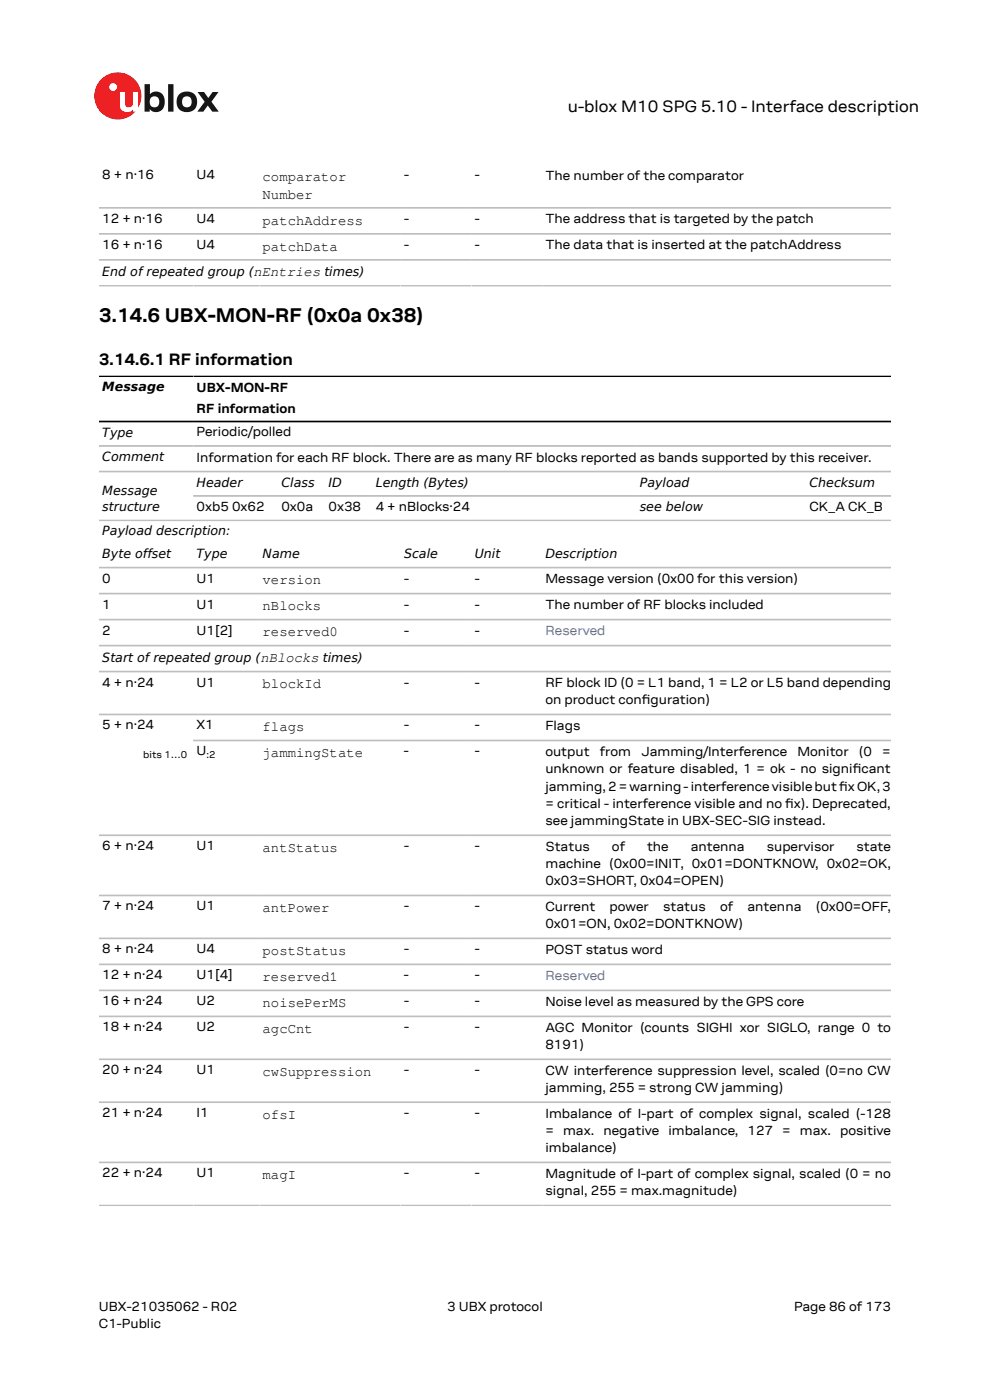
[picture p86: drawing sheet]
<svg xmlns="http://www.w3.org/2000/svg" width="210mm" height="297mm" viewBox="0 0 210 297" stroke-linecap="round" stroke-linejoin="round" font-family="sans-serif">
<defs><g id="words">
<text font-size="4.2" x="21" y="68.3">3.14.6 UBX-MON-RF (0x0a 0x38)</text>
<g font-size="3.5">
<text x="120.4" y="23.7">u-blox M10 SPG 5.10 - Interface description</text>
<text x="21" y="77.4">3.14.6.1 RF information</text>
</g>
<g font-size="3">
<text x="55.7" y="38.4">comparator</text>
<text x="55.7" y="42.1">Number</text>
<text x="55.7" y="47.6">patchAddress</text>
<text x="55.7" y="53.1">patchData</text>
<text x="55.7" y="123.9">version</text>
<text x="55.7" y="129.5">nBlocks</text>
<text x="55.7" y="135">reserved0</text>
<text x="55.7" y="146">blockId</text>
<text x="55.7" y="155.1">flags</text>
<text x="55.7" y="160.6">jammingState</text>
<text x="55.7" y="180.7">antStatus</text>
<text x="55.7" y="193.5">antPower</text>
<text x="55.7" y="202.6">postStatus</text>
<text x="55.7" y="208.1">reserved1</text>
<text x="55.7" y="213.6">noisePerMS</text>
<text x="55.7" y="219.2">agcCnt</text>
<text x="55.7" y="228.3">cwSuppression</text>
<text x="55.7" y="237.4">ofsI</text>
<text x="55.7" y="250.1">magI</text>
</g>
<g font-size="2.8">
<text x="21.7" y="38">8 + n·16</text>
<text x="41.7" y="38">U4</text>
<text x="85.7" y="38">-</text>
<text x="100.7" y="38">-</text>
<text x="115.7" y="38.1">The number of the comparator</text>
<text x="21.7" y="47.3">12 + n·16</text>
<text x="41.7" y="47.3">U4</text>
<text x="85.7" y="47.3">-</text>
<text x="100.7" y="47.3">-</text>
<text x="115.7" y="47.4">The address that is targeted by the patch</text>
<text x="21.7" y="52.8">16 + n·16</text>
<text x="41.7" y="52.8">U4</text>
<text x="85.7" y="52.8">-</text>
<text x="100.7" y="52.8">-</text>
<text x="115.7" y="52.9">The data that is inserted at the patchAddress</text>
<text x="41.7" y="83.1">UBX-MON-RF</text>
<text x="41.7" y="87.7">RF information</text>
<text x="41.7" y="92.6">Periodic/polled</text>
<text x="41.7" y="97.9">Information for each RF block. There are as many RF blocks reported as bands supported by this receiver.</text>
<text x="41.7" y="108.4">0xb5 0x62</text>
<text x="59.7" y="108.4">0x0a</text>
<text x="69.7" y="108.4">0x38</text>
<text x="79.7" y="108.4">4 + nBlocks·24</text>
<text x="171.7" y="108.4">CK_A CK_B</text>
<text x="21.7" y="123.6">0</text>
<text x="41.7" y="123.6">U1</text>
<text x="85.7" y="123.6">-</text>
<text x="100.7" y="123.6">-</text>
<text x="115.7" y="123.7">Message version (0x00 for this version)</text>
<text x="21.7" y="129.1">1</text>
<text x="41.7" y="129.1">U1</text>
<text x="85.7" y="129.1">-</text>
<text x="100.7" y="129.1">-</text>
<text x="115.7" y="129.2">The number of RF blocks included</text>
<text x="21.7" y="134.6">2</text>
<text x="41.7" y="134.6">U1[2]</text>
<text x="85.7" y="134.6">-</text>
<text x="100.7" y="134.6">-</text>
<text x="21.7" y="145.6">4 + n·24</text>
<text x="41.7" y="145.6">U1</text>
<text x="85.7" y="145.6">-</text>
<text x="100.7" y="145.6">-</text>
<text x="115.7" y="145.8">RF block ID (0 = L1 band, 1 = L2 or L5 band depending</text>
<text x="115.7" y="149.4">on product confguration)</text>
<text x="136.2" y="149.4">i</text>
<text x="21.7" y="154.7">5 + n·24</text>
<text x="41.7" y="154.7">X1</text>
<text x="85.7" y="154.7">-</text>
<text x="100.7" y="154.7">-</text>
<text x="115.7" y="154.9">Flags</text>
<text x="41.7" y="160.3">U</text>
<text x="85.7" y="160.3">-</text>
<text x="100.7" y="160.3">-</text>
<text x="115.7" y="160.4">output</text>
<text x="127.2" y="160.4">from</text>
<text x="136" y="160.4">Jamming/Interference</text>
<text x="169.1" y="160.4">Monitor</text>
<text x="182.2" y="160.4">(0</text>
<text x="187.2" y="160.4">=</text>
<text x="115.7" y="164.1">unknown or feature disabled, 1 = ok - no signifcant</text>
<text x="115.7" y="167.7">jamming,2=warning-interferencevisiblebutfxOK,3</text>
<text x="178" y="167.7">i</text>
<text x="180.9" y="164.1">i</text>
<text x="115.7" y="171.4">= critical - interference visible and no fx). Deprecated,</text>
<text x="166.6" y="171.4">i</text>
<text x="115.7" y="175.1">see jammingState in UBX-SEC-SIG instead.</text>
<text x="21.7" y="180.4">6 + n·24</text>
<text x="41.7" y="180.4">U1</text>
<text x="85.7" y="180.4">-</text>
<text x="100.7" y="180.4">-</text>
<text x="115.7" y="180.5">Status</text>
<text x="115.7" y="184.2">machine (0x00=INIT, 0x01=DONTKNOW, 0x02=OK,</text>
<text x="129.8" y="180.5">of</text>
<text x="137.2" y="180.5">the</text>
<text x="146.5" y="180.5">antenna</text>
<text x="162.6" y="180.5">supervisor</text>
<text x="181.7" y="180.5">state</text>
<text x="115.7" y="187.8">0x03=SHORT, 0x04=OPEN)</text>
<text x="21.7" y="193.1">7 + n·24</text>
<text x="41.7" y="193.1">U1</text>
<text x="85.7" y="193.1">-</text>
<text x="100.7" y="193.1">-</text>
<text x="115.7" y="193.3">Current</text>
<text x="115.7" y="196.9">0x01=ON, 0x02=DONTKNOW)</text>
<text x="129.3" y="193.3">power</text>
<text x="140.7" y="193.3">status</text>
<text x="152.7" y="193.3">of</text>
<text x="158.5" y="193.3">antenna</text>
<text x="173" y="193.3">(0x00=OFF,</text>
<text x="21.7" y="202.2">8 + n·24</text>
<text x="41.7" y="202.2">U4</text>
<text x="85.7" y="202.2">-</text>
<text x="100.7" y="202.2">-</text>
<text x="115.7" y="202.4">POST status word</text>
<text x="21.7" y="207.8">12 + n·24</text>
<text x="41.7" y="207.8">U1[4]</text>
<text x="85.7" y="207.8">-</text>
<text x="100.7" y="207.8">-</text>
<text x="21.7" y="213.3">16 + n·24</text>
<text x="41.7" y="213.3">U2</text>
<text x="85.7" y="213.3">-</text>
<text x="100.7" y="213.3">-</text>
<text x="115.7" y="213.4">Noise level as measured by the GPS core</text>
<text x="21.7" y="218.8">18 + n·24</text>
<text x="41.7" y="218.8">U2</text>
<text x="85.7" y="218.8">-</text>
<text x="100.7" y="218.8">-</text>
<text x="115.7" y="218.9">AGC Monitor (counts SIGHI xor SIGLO, range 0 to</text>
<text x="21.7" y="227.9">20 + n·24</text>
<text x="41.7" y="227.9">U1</text>
<text x="85.7" y="227.9">-</text>
<text x="100.7" y="227.9">-</text>
<text x="115.7" y="222.6">8191)</text>
<text x="115.7" y="228">CW interference suppression level, scaled (0=no CW</text>
<text x="115.7" y="231.7">jamming, 255 = strong CW jamming)</text>
<text x="21.7" y="237">21 + n·24</text>
<text x="41.7" y="237">I1</text>
<text x="85.7" y="237">-</text>
<text x="100.7" y="237">-</text>
<text x="115.7" y="237.1">Imbalance of I-part of complex signal, scaled (-128</text>
<text x="115.7" y="240.8">= max. negative imbalance, 127 = max. positive</text>
<text x="115.7" y="244.5">imbalance)</text>
<text x="21.7" y="249.8">22 + n·24</text>
<text x="41.7" y="249.8">U1</text>
<text x="85.7" y="249.8">-</text>
<text x="100.7" y="249.8">-</text>
<text x="115.7" y="249.9">Magnitude of I-part of complex signal, scaled (0 = no</text>
<text x="115.7" y="253.6">signal, 255 = max.magnitude)</text>
<text x="21" y="278">UBX-21035062 - R02</text>
<text x="21" y="281.8">C1-Public</text>
<text x="94.9" y="278">3 UBX protocol</text>
<text x="168.4" y="278">Page 86 of 173</text>
</g>
<g font-size="2.8" fill="#4664b4">
<text x="115.7" y="134.6">Reserved</text>
<text x="115.7" y="207.9">Reserved</text>
</g>
<g font-size="2.7">
<text x="21.7" y="58.7">End of repeated group (nEntries times)</text>
<text x="21.7" y="83">Message</text>
<text x="21.7" y="92.6">Type</text>
<text x="21.7" y="97.8">Comment</text>
<text x="21.7" y="105">Message</text>
<text x="41.7" y="103.2">Header</text>
<text x="59.7" y="103.2">Class</text>
<text x="69.7" y="103.2">ID</text>
<text x="79.7" y="103.2">Length (Bytes)</text>
<text x="135.7" y="103.2">Payload</text>
<text x="171.7" y="103.2">Checksum</text>
<text x="21.7" y="108.4">structure</text>
<text x="21.7" y="113.6">Payload description:</text>
<text x="135.7" y="108.4">see below</text>
<text x="21.7" y="118.4">Byte offset</text>
<text x="41.7" y="118.4">Type</text>
<text x="55.7" y="118.4">Name</text>
<text x="85.7" y="118.4">Scale</text>
<text x="100.7" y="118.4">Unit</text>
<text x="115.7" y="118.4">Description</text>
<text x="21.7" y="140.5">Start of repeated group (nBlocks times)</text>
</g>
<g font-size="2.1">
<text x="30.4" y="160.8">bits 1…0</text>
<text x="43.8" y="160.8">:2</text>
</g>
</g></defs>
<circle cx="25" cy="20.4" r="5" fill="#ed2023"/>
<circle cx="24" cy="18.5" r=".83" fill="#fff"/>
<g fill="#151516">
<path d="M35.7 17.9h1.1v5.8h-1.1z"/>
<path d="M41.9 19.5h1.4l.9 1.3 .9-1.3h1.3l-1.6 2.1 1.6 2.1h-1.4l-.9-1.3-1 1.3h-1.2l1.5-2.1z"/>
<path d="M32 20.7a1.17 1.17 0 0 0-.1 1.5 1.17 1.17 0 0 0 1.4 .4 1.16 1.16 0 0 0 .4-1.6 1.16 1.16 0 0 0-1.7-.3zM30.7 17.9h1.1v2.1a1.82 1.82 0 0 1 2.2-.4 1.82 1.82 0 0 1 .9 2 1.83 1.83 0 0 1-1 2 1.83 1.83 0 0 1-2.1-.5v.6h-1.1z"/>
<path d="M38.9 20.7a1.18 1.18 0 0 0-.2 1.5 1.18 1.18 0 0 0 1.5 .4 1.18 1.18 0 0 0 .4-1.5 1.18 1.18 0 0 0-1.5-.5zM37.4 21.6a2.25 2.25 0 0 1 4.5 0 2.25 2.25 0 0 1-4.5 0z"/>
</g>
<path d="M25.4 19.5h1.1v2.5a.84 .84 0 0 0 1 .8 .84 .84 0 0 0 .7-1v-2.3h1.1v4.2h-1.1v-.5a1.59 1.59 0 0 1-1.8 .5 1.59 1.59 0 0 1-1-1.5z" fill="#fff"/>
<g fill="none" stroke="#bebebe" stroke-width=".35">
<path d="M21 44.1h168M21 49.6h168M21 55.1h168M21 60.6h168M21 94.6h168M21 100h168M21 110.4h168M41 105.2h148M21 120.4h168M21 125.9h168M21 131.4h168M21 137h168"/>
<path d="M21 142.5h168M21 151.6h168M41 157.1h148M21 177.2h168M21 190h168M21 199.1h168M21 204.6h168M21 210.1h168M21 215.6h168M21 224.7h168M21 233.8h168M21 246.6h168"/>
<path d="M21 255.7h168"/>
</g>
<path d="M21 79.8h168M21 89.4h168" fill="none" stroke="#000" stroke-width=".35"/>
<use href="#words"/>
</svg>
